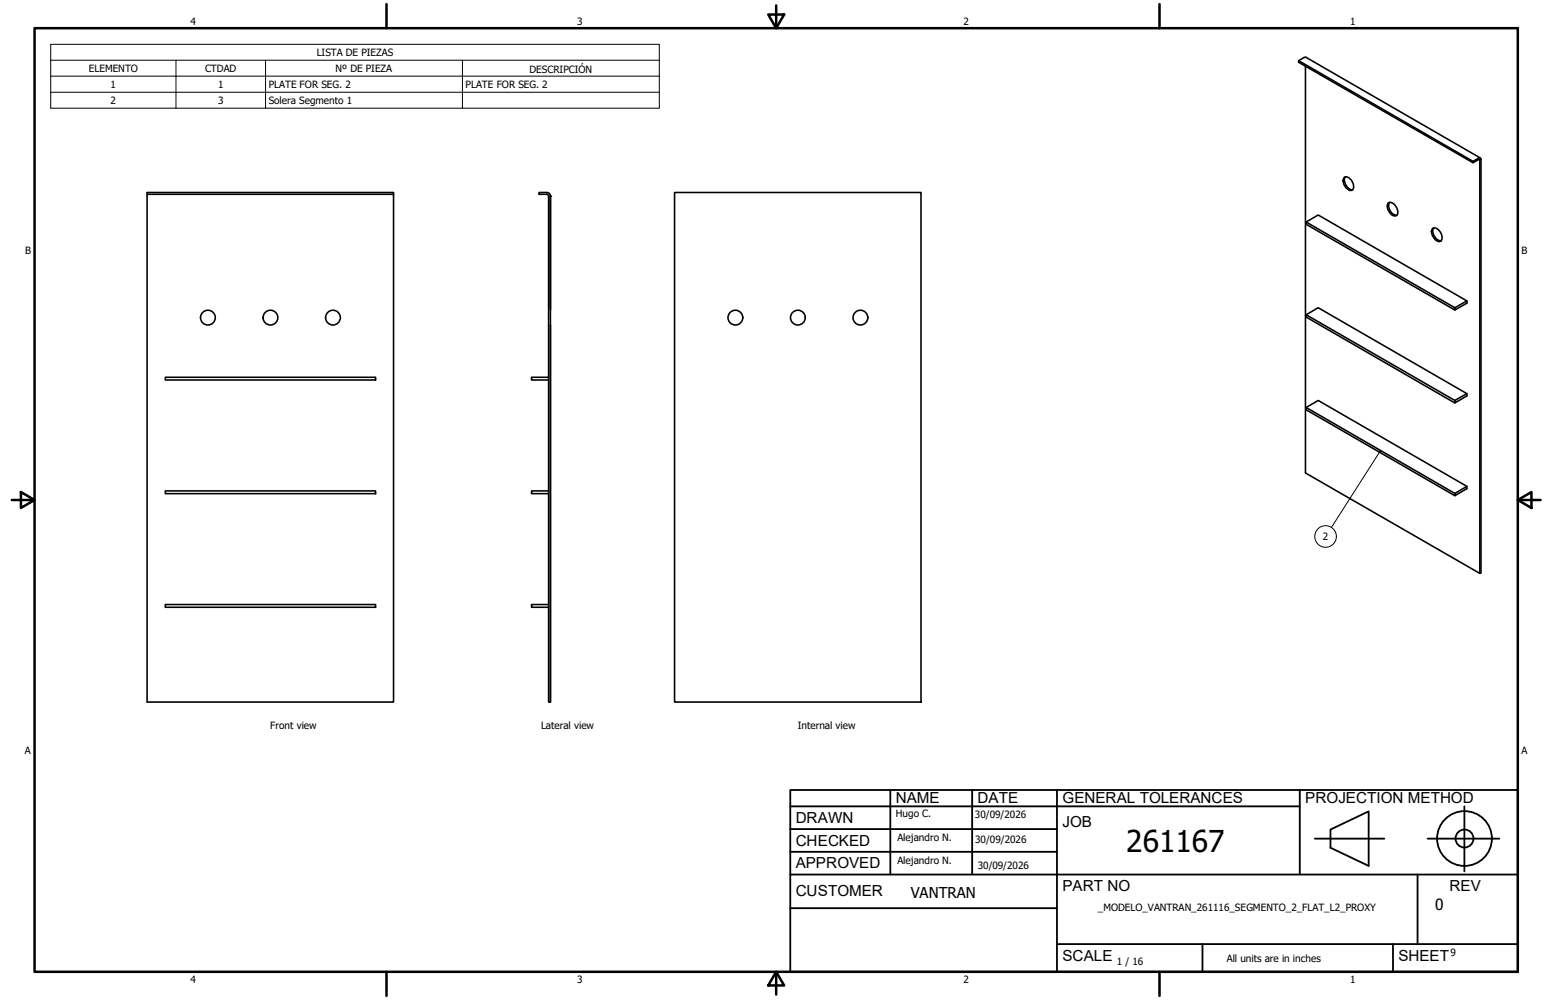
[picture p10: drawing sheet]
<svg xmlns="http://www.w3.org/2000/svg" width="432mm" height="279mm" viewBox="0 0 432 279" stroke-linecap="round" stroke-linejoin="round" font-family="sans-serif">
<defs><g id="words">
<text font-size="8.4" x="314.6" y="238.1">261167</text>
<g font-size="4.3">
<text x="250.2" y="224.2">NAME</text>
<text x="273" y="224.2">DATE</text>
<text x="296.7" y="224.3">GENERAL TOLERANCES</text>
<text x="364.6" y="224.3">PROJECTION METHOD</text>
<text x="222.2" y="229.9">DRAWN</text>
<text x="296.7" y="230.9">JOB</text>
<text x="222.2" y="236.3">CHECKED</text>
<text x="222.2" y="242.6">APPROVED</text>
<text x="222.2" y="250.3">CUSTOMER</text>
<text x="296.7" y="249">PART NO</text>
<text x="404.8" y="248.9">REV</text>
<text x="400.9" y="254.1">0</text>
<text x="296.7" y="268.4">SCALE</text>
<text x="390.6" y="268.4">SHEET</text>
</g>
<text font-size="4.2" x="254.4" y="250.8">VANTRAN</text>
<g font-size="2.8">
<text x="53.2" y="6.9">4</text>
<text x="161.2" y="6.9">3</text>
<text x="269.1" y="6.9">2</text>
<text x="377.1" y="6.9">1</text>
<text x="88.5" y="15.6">LISTA DE PIEZAS</text>
<text x="24.8" y="20.1">ELEMENTO</text>
<text x="57.3" y="20.1">CTDAD</text>
<text x="93.7" y="20.1">Nº DE PIEZA</text>
<text x="147.9" y="20.4">DESCRIPCIÓN</text>
<text x="30.9" y="24.6">1</text>
<text x="30.9" y="29">2</text>
<text x="60.9" y="24.6">1</text>
<text x="60.9" y="29">3</text>
<text x="75.1" y="24.6">PLATE FOR SEG. 2</text>
<text x="75.1" y="29.1">Solera Segmento 1</text>
<text x="130" y="24.6">PLATE FOR SEG. 2</text>
<text x="7" y="70.9">B</text>
<text x="424.9" y="70.9">B</text>
<text x="369.4" y="150.9">2</text>
<text x="75.5" y="203.7">Front view</text>
<text x="151.1" y="203.8">Lateral view</text>
<text x="222.8" y="203.8">Internal view</text>
<text x="6.9" y="210.6">A</text>
<text x="424.9" y="210.6">A</text>
<text x="250.2" y="228.3">Hugo C.</text>
<text x="272.3" y="228.4">30/09/2026</text>
<text x="250.6" y="234.9">Alejandro N.</text>
<text x="272.4" y="235.6">30/09/2026</text>
<text x="250.6" y="241.5">Alejandro N.</text>
<text x="273.1" y="242.8">30/09/2026</text>
<text x="306.6" y="254.4">_MODELO_VANTRAN_261116_SEGMENTO_2_FLAT_L2_PROXY</text>
<text x="312" y="269.7">1 / 16</text>
<text x="342.6" y="268.7">All units are in inches</text>
<text x="405.1" y="267.1">9</text>
<text x="53.2" y="274.6">4</text>
<text x="161.2" y="274.6">3</text>
<text x="269.1" y="274.6">2</text>
<text x="377.1" y="274.6">1</text>
</g>
</g></defs>
<!-- layer: Visible (ANSI) -->
<g fill="none" stroke="#000" stroke-width=".44">
<path d="M362.7 17l48.7 28.1M364.6 18.5v113.6l48.7 28.1M41.1 54.3v141.9h68.8v-141.9h-68.8v-.5h68.8v.5M152.7 53.8h-2.1v.5h2.1M152.7 54.3l.5 .5M152.7 53.8a.98 .98 0 0 1 1 1M153.2 54.8v141.4h.5M188.4 53.8h68.8v142.4h-68.8zM375.4 49.6a2.01 2.01 0 0 1 2.6 1.8v.2a1.06 1.06 0 0 1-.3 1.5 1.06 1.06 0 0 1-1.5-.4 2.56 2.56 0 0 1-.8-3.1zM375.7 49.4a2.72 2.72 0 0 0 2.1 3.6M387.9 56.6a2.42 2.42 0 0 1 2.5 2.9 .99 .99 0 0 1-.8 .9 .99 .99 0 0 1-1-.5 2.46 2.46 0 0 1-.7-3.3zM388.1 56.6a2.56 2.56 0 0 0 2 3.5"/>
<path d="M413.4 44.1l-48.7-28.1h-.3l-1.7 1v.4l48.7 28.1 1.5-.9 .4 .2v115.4l.3-.2v-115.7l-.3-.2-.4 .1-1.5 .9v.4M364.8 62l41.5 24 3.4-1.9v.6l-3.4 1.9v-.6M400 63.9h.1a2.09 2.09 0 0 1 2.6 2.1 .99 .99 0 0 1-.3 1.4 .99 .99 0 0 1-1.3-.3 2.8 2.8 0 0 1-1.1-3.2zM400.4 63.7a2.64 2.64 0 0 0 2.1 3.5M153.7 86.6v-31.8v141.4M153.7 90.8v105.4M364.8 87.9l41.5 24 3.4-1.9v.6l-3.4 2v-.7M409.7 84.1l-41.5-24-3.4 1.9v.7l41.5 23.9M46.2 105.4h58.7v.8h-58.7zM153.2 105.4h-4.7v.8h4.7M364.8 113.9l41.5 24 3.4-2v.6l-3.4 2v-.6M409.7 110l-41.5-24-3.4 1.9v.7l41.5 24"/>
<path d="M46.2 137.2h58.7v.7h-58.7zM153.2 137.2h-4.7v.7h4.7M409.7 135.9l-41.5-24-3.4 2v.6l41.5 24M46.2 168.9h58.7v.8h-58.7zM153.2 168.9h-4.7v.8h4.7"/>
<circle cx="58.1" cy="88.7" r="2.06"/>
<circle cx="75.5" cy="88.7" r="2.06"/>
<circle cx="93" cy="88.7" r="2.06"/>
<circle cx="205.4" cy="88.7" r="2.06"/>
<circle cx="222.9" cy="88.7" r="2.06"/>
<circle cx="240.3" cy="88.7" r="2.06"/>
</g>
<circle cx="153.7" cy="54.8" r=".22" fill="#000"/>
<g fill="none" stroke="#000" stroke-width=".28">
<path d="M14.2 16.8v-4.4h169.9v4.4M14.2 16.8h169.9v4.5M14.2 16.8v13.4h169.9v-8.9M49.1 16.8v13.4M74.2 16.8v13.4M129.2 16.8v13.4M14.2 21.3h169.9M14.2 25.8h169.9M385.6 125.9l-.2 .5-.2-.2zM385.6 125.9l-13.7 21.5"/>
<circle cx="370.2" cy="149.9" r="3"/>
</g>
<!-- layer: Borde (ANSI) -->
<g fill="none" stroke="#000" stroke-width=".7">
<path d="M9.7 7.9h414.2v263.6h-414.2zM107.9 1.1v6.8M214.6 4.1h4.4l-2.2 3.8zM216.8 1.5v6.4M323.8 1.1v6.8M3.3 139.7h6.4M5.8 137.5l3.9 2.2-3.9 2.2zM423.9 139.7l3.8-2.2v4.4zM423.9 139.7h6.4M107.9 271.5v6.8M216.8 271.5l2.2 3.8h-4.4zM216.8 271.5v6.4"/>
<path d="M323.8 271.5v6.8"/>
</g>
<!-- layer: Title (ANSI)-1 -->
<g fill="none" stroke="#000" stroke-width=".51">
<path d="M220.7 220.7h203.2v50.8h-203.2zM220.7 225.3h142.3M220.7 231.6h74.5M220.7 238h74.5M248.7 220.7v23.6M271.5 220.7v23.6M295.2 220.7v50.8M363 220.7v23.6M367.2 234.3h19.5M371.6 231.8l10.7-5.1v15.2l-10.7-5zM398.7 234.3h20.1M409 225.3v18.2"/>
<path d="M220.7 244.3h203.2M220.7 253.7h74.5M395.9 244.3v19.5M295.2 263.8h128.7M335.9 263.8v7.7M389.1 263.8v7.7"/>
<circle cx="409" cy="234.3" r="7.7"/>
<circle cx="409" cy="234.3" r="2.51"/>
</g>
<path d="M385.6 125.9l-.2 .5-.2-.2z" fill="#000"/>
<use href="#words"/>
</svg>
